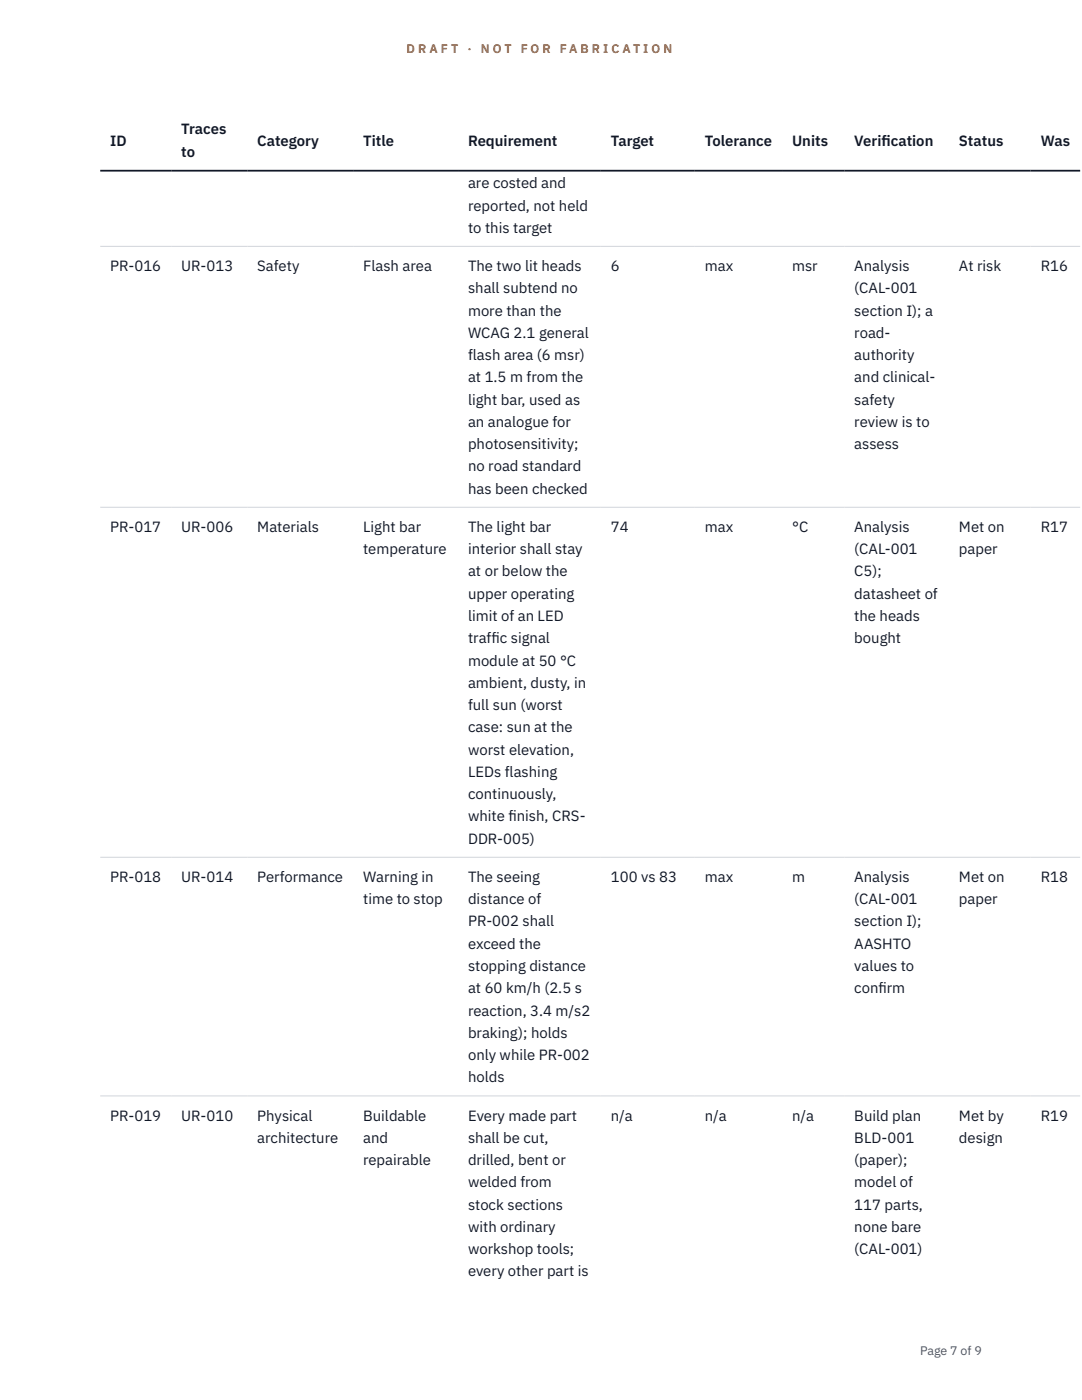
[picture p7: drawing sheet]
<svg xmlns="http://www.w3.org/2000/svg" width="216mm" height="279mm" viewBox="0 0 216 279" stroke-linecap="round" stroke-linejoin="round" font-family="sans-serif">
<defs><g id="words">
<g font-size="3" fill="#111827">
<text x="22" y="29.1">ID</text>
<text x="36.2" y="26.8">Traces</text>
<text x="51.3" y="29.1">Category</text>
<text x="72.5" y="29.1">Title</text>
<text x="93.4" y="29.1">Requirement</text>
<text x="121.9" y="29.1">Target</text>
<text x="140.6" y="29.1">Tolerance</text>
<text x="158" y="29.1">Units</text>
<text x="170.5" y="29.1">Verif</text>
<text x="175.9" y="29.1">ication</text>
<text x="191.4" y="29.1">Status</text>
<text x="207.7" y="29.1">Was</text>
<text x="36.2" y="31.3">to</text>
<text x="93.4" y="37.6">are costed and</text>
<text x="93.4" y="42">reported, not held</text>
<text x="93.4" y="46.5">to this target</text>
<text x="22" y="54.1">PR-016</text>
<text x="36.2" y="54.1">UR-013</text>
<text x="51.3" y="54.1">Safety</text>
<text x="72.5" y="54.1">Flash area</text>
<text x="93.4" y="54.1">The two lit heads</text>
<text x="93.4" y="58.5">shall subtend no</text>
<text x="121.9" y="54.1">6</text>
<text x="140.6" y="54.1">max</text>
<text x="158" y="54.1">msr</text>
<text x="170.5" y="54.1">Analysis</text>
<text x="170.5" y="58.5">(CAL-001</text>
<text x="191.4" y="54.1">At risk</text>
<text x="207.7" y="54.1">R16</text>
<text x="93.4" y="63">more than the</text>
<text x="170.5" y="63">section I); a</text>
<text x="93.4" y="67.4">WCAG 2.1 general</text>
<text x="93.4" y="71.9">flash area (6 msr)</text>
<text x="170.5" y="67.4">road-</text>
<text x="170.5" y="71.9">authority</text>
<text x="93.4" y="76.3">at 1.5 m from the</text>
<text x="170.5" y="76.3">and clinical-</text>
<text x="93.4" y="80.8">light bar, used as</text>
<text x="170.5" y="80.8">safety</text>
<text x="93.4" y="85.2">an analogue for</text>
<text x="93.4" y="89.6">photosensitivity;</text>
<text x="170.5" y="85.2">review is to</text>
<text x="170.5" y="89.6">assess</text>
<text x="93.4" y="94.1">no road standard</text>
<text x="93.4" y="98.5">has been checked</text>
<text x="22" y="106.2">PR-017</text>
<text x="36.2" y="106.2">UR-006</text>
<text x="51.3" y="106.2">Materials</text>
<text x="72.5" y="106.2">Light bar</text>
<text x="93.4" y="106.2">The light bar</text>
<text x="121.9" y="106.2">74</text>
<text x="140.6" y="106.2">max</text>
<text x="158" y="106.2">°C</text>
<text x="170.5" y="106.2">Analysis</text>
<text x="191.4" y="106.2">Met on</text>
<text x="207.7" y="106.2">R17</text>
<text x="72.5" y="110.6">temperature</text>
<text x="93.4" y="110.6">interior shall stay</text>
<text x="170.5" y="110.6">(CAL-001</text>
<text x="191.4" y="110.6">paper</text>
<text x="93.4" y="115">at or below the</text>
<text x="93.4" y="119.5">upper operating</text>
<text x="170.5" y="115">C5);</text>
<text x="170.5" y="119.5">datasheet of</text>
<text x="93.4" y="123.9">limit of an LED</text>
<text x="170.5" y="123.9">the heads</text>
<text x="93.4" y="128.4">traff</text>
<text x="98.1" y="128.4">ic signal</text>
<text x="170.5" y="128.4">bought</text>
<text x="93.4" y="132.8">module at 50 °C</text>
<text x="93.4" y="137.3">ambient, dusty, in</text>
<text x="93.4" y="141.7">full sun (worst</text>
<text x="93.4" y="146.2">case: sun at the</text>
<text x="93.4" y="150.6">worst elevation,</text>
<text x="93.4" y="155.1">LEDs flashing</text>
<text x="93.4" y="159.5">continuously,</text>
<text x="93.4" y="163.9">white f</text>
<text x="101.4" y="163.9">inish, CRS-</text>
<text x="93.4" y="168.4">DDR-005)</text>
<text x="22" y="176">PR-018</text>
<text x="36.2" y="176">UR-014</text>
<text x="51.3" y="176">Performance</text>
<text x="72.5" y="176">Warning in</text>
<text x="93.4" y="176">The seeing</text>
<text x="121.9" y="176">100 vs 83</text>
<text x="140.6" y="176">max</text>
<text x="158" y="176">m</text>
<text x="170.5" y="176">Analysis</text>
<text x="191.4" y="176">Met on</text>
<text x="207.7" y="176">R18</text>
<text x="72.5" y="180.5">time to stop</text>
<text x="93.4" y="180.5">distance of</text>
<text x="93.4" y="184.9">PR-002 shall</text>
<text x="170.5" y="180.5">(CAL-001</text>
<text x="170.5" y="184.9">section I);</text>
<text x="191.4" y="180.5">paper</text>
<text x="93.4" y="189.3">exceed the</text>
<text x="170.5" y="189.3">AASHTO</text>
<text x="93.4" y="193.8">stopping distance</text>
<text x="170.5" y="193.8">values to</text>
<text x="93.4" y="198.2">at 60 km/h (2.5 s</text>
<text x="93.4" y="202.7">reaction, 3.4 m/s2</text>
<text x="170.5" y="198.2">conf</text>
<text x="175.3" y="198.2">irm</text>
<text x="93.4" y="207.1">braking); holds</text>
<text x="93.4" y="211.6">only while PR-002</text>
<text x="93.4" y="216">holds</text>
<text x="22" y="223.6">PR-019</text>
<text x="36.2" y="223.6">UR-010</text>
<text x="51.3" y="223.6">Physical</text>
<text x="72.5" y="223.6">Buildable</text>
<text x="93.4" y="223.6">Every made part</text>
<text x="121.9" y="223.6">n/a</text>
<text x="140.6" y="223.6">n/a</text>
<text x="158" y="223.6">n/a</text>
<text x="170.5" y="223.6">Build plan</text>
<text x="191.4" y="223.6">Met by</text>
<text x="207.7" y="223.6">R19</text>
<text x="51.3" y="228.1">architecture</text>
<text x="72.5" y="228.1">and</text>
<text x="72.5" y="232.5">repairable</text>
<text x="93.4" y="228.1">shall be cut,</text>
<text x="93.4" y="232.5">drilled, bent or</text>
<text x="170.5" y="228.1">BLD-001</text>
<text x="170.5" y="232.5">(paper);</text>
<text x="191.4" y="228.1">design</text>
<text x="93.4" y="237">welded from</text>
<text x="170.5" y="237">model of</text>
<text x="93.4" y="241.4">stock sections</text>
<text x="93.4" y="245.9">with ordinary</text>
<text x="170.5" y="241.4">117 parts,</text>
<text x="170.5" y="245.9">none bare</text>
<text x="93.4" y="250.3">workshop tools;</text>
<text x="170.5" y="250.3">(CAL-001)</text>
<text x="93.4" y="254.8">every other part is</text>
</g>
<g font-size="2.5" fill="#b45309">
<text x="81.1" y="10.5">D R A F T</text>
<text x="93.3" y="10.5">·</text>
<text x="95.9" y="10.5">N O T</text>
<text x="103.9" y="10.5">F O R</text>
<text x="111.7" y="10.5">F A B R I C A T I O N</text>
</g>
<text font-size="2.5" fill="#4b5563" x="183.6" y="270.3">Page 7 of 9</text>
</g></defs>
<path d="M20 49.2h195.5M20 101.2h195.5M20 171.1h195.5M20 218.7h195.5" fill="none" stroke="#d1d5db" stroke-width=".2"/>
<path d="M20 34.1h195.5" fill="none" stroke="#111827" stroke-width=".35"/>
<use href="#words"/>
</svg>
